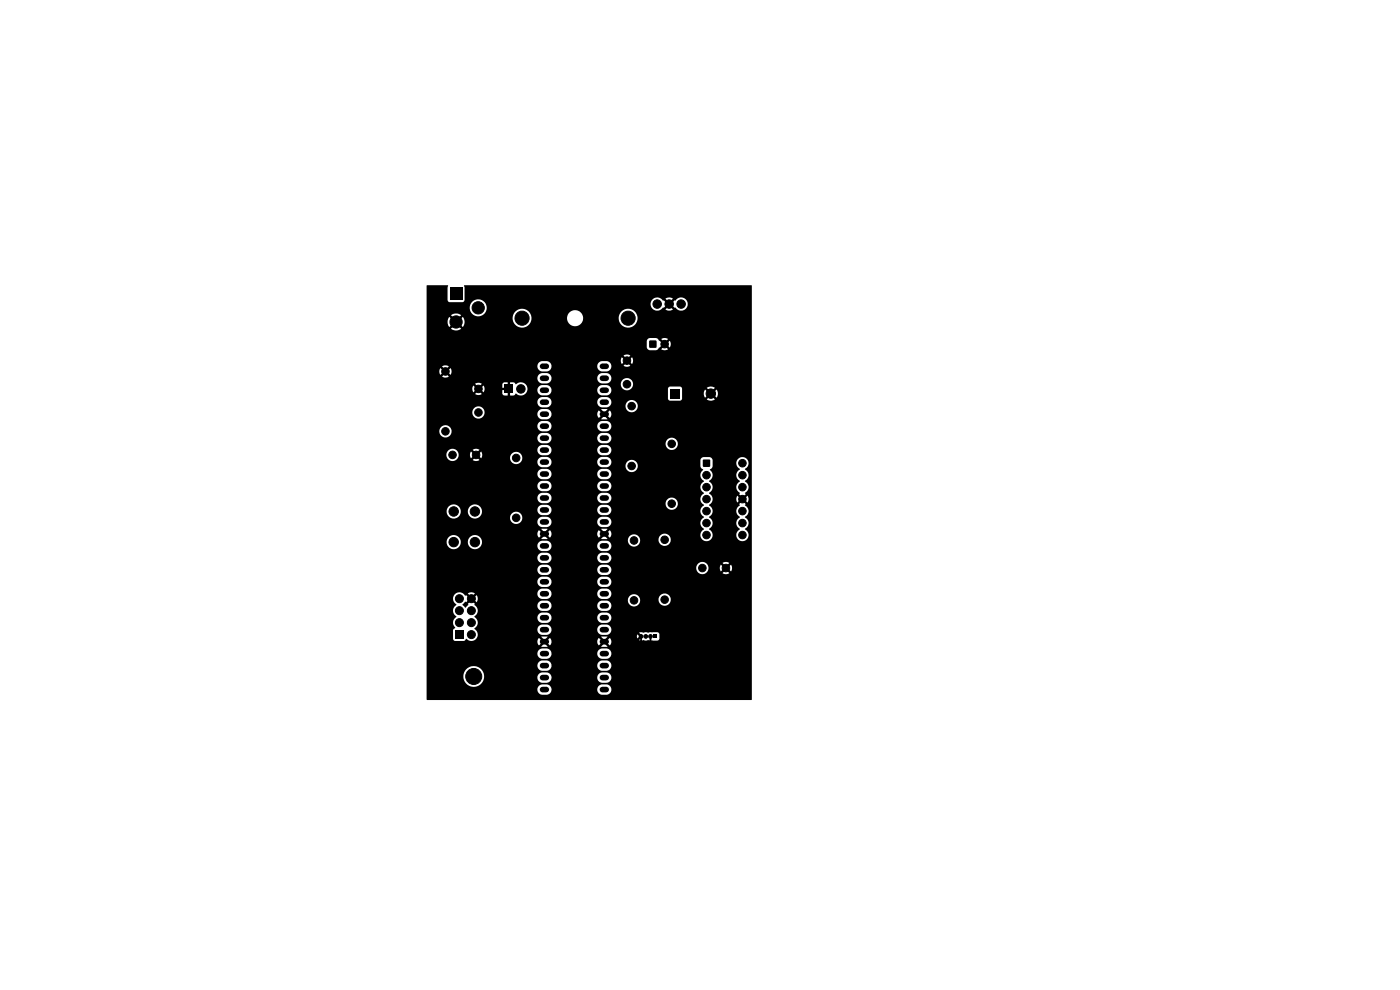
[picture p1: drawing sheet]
<svg xmlns="http://www.w3.org/2000/svg" width="297mm" height="210mm" viewBox="0 0 297 210" stroke-linecap="round" stroke-linejoin="round" font-family="sans-serif">
<g fill="none" stroke="#000" stroke-width="1.2">
<path d="M115.1 77.7h.8M127.8 77.7h.8M115.1 80.2h.8M115.1 82.8h.8M115.1 85.3h.8M115.1 87.9h.8M115.1 90.4h.8M115.1 92.9h.8M115.1 95.5h.8M115.1 98h.8M127.8 80.2h.8M127.8 82.8h.8"/>
<path d="M127.8 85.3h.8M127.8 87.9h.8M127.8 90.4h.8M127.8 92.9h.8M127.8 95.5h.8M127.8 98h.8M115.1 100.6h.8M115.1 103.1h.8M115.1 105.6h.8M115.1 108.2h.8M115.1 110.7h.8M115.1 113.3h.8"/>
<path d="M115.1 115.8h.8M115.1 118.3h.8M127.8 100.6h.8M127.8 103.1h.8M127.8 105.6h.8M127.8 108.2h.8M127.8 110.7h.8M127.8 113.3h.8M127.8 115.8h.8M127.8 118.3h.8M115.1 120.9h.8M115.1 123.4h.8"/>
<path d="M115.1 126h.8M115.1 128.5h.8M115.1 131h.8M115.1 133.6h.8M115.1 136.1h.8M115.1 138.7h.8M127.8 120.9h.8M127.8 123.4h.8M127.8 126h.8M127.8 128.5h.8M127.8 131h.8M127.8 133.6h.8"/>
<path d="M127.8 136.1h.8M127.8 138.7h.8M115.1 141.2h.8M115.1 143.7h.8M115.1 146.3h.8M127.8 141.2h.8M127.8 143.7h.8M127.8 146.3h.8"/>
</g>
<g fill="#000" stroke="#000" stroke-width=".21">
<circle cx="94.5" cy="78.8" r=".8"/>
<circle cx="96.7" cy="68.3" r="1.3"/>
<circle cx="101.4" cy="65.3" r="1.3"/>
<circle cx="110.7" cy="67.5" r="1.5"/>
<circle cx="133" cy="76.5" r=".8"/>
<circle cx="133.3" cy="67.5" r="1.5"/>
<circle cx="139.4" cy="64.5" r=".9"/>
<circle cx="141" cy="73" r=".8"/>
<circle cx="142" cy="64.5" r=".9"/>
<circle cx="144.5" cy="64.5" r=".9"/>
<circle cx="94.5" cy="91.5" r=".8"/>
<circle cx="96" cy="96.5" r=".8"/>
<circle cx="101" cy="96.5" r=".8"/>
<circle cx="101.5" cy="82.5" r=".8"/>
<circle cx="101.5" cy="87.5" r=".8"/>
<circle cx="109.5" cy="97.1" r=".8"/>
<circle cx="110.5" cy="82.5" r=".9"/>
<circle cx="133" cy="81.5" r=".8"/>
<circle cx="134" cy="98.8" r=".8"/>
<circle cx="134" cy="86.1" r=".8"/>
<circle cx="142.5" cy="94.1" r=".8"/>
<circle cx="150.8" cy="83.5" r="1"/>
<circle cx="157.5" cy="98.3" r=".8"/>
<circle cx="96.2" cy="115" r="1"/>
<circle cx="96.2" cy="108.5" r="1"/>
<circle cx="100.8" cy="115" r="1"/>
<circle cx="100.8" cy="108.5" r="1"/>
<circle cx="109.5" cy="109.8" r=".8"/>
<circle cx="134.5" cy="114.6" r=".8"/>
<circle cx="141" cy="114.5" r=".8"/>
<circle cx="142.5" cy="106.8" r=".8"/>
<circle cx="149.9" cy="108.4" r=".8"/>
<circle cx="149.9" cy="111" r=".8"/>
<circle cx="149.9" cy="103.3" r=".8"/>
<circle cx="149.9" cy="113.5" r=".8"/>
<circle cx="149.9" cy="105.9" r=".8"/>
<circle cx="149.9" cy="100.8" r=".8"/>
<circle cx="157.5" cy="100.8" r=".8"/>
<circle cx="157.5" cy="108.4" r=".8"/>
<circle cx="157.5" cy="113.5" r=".8"/>
<circle cx="157.5" cy="105.9" r=".8"/>
<circle cx="157.5" cy="103.3" r=".8"/>
<circle cx="157.5" cy="111" r=".8"/>
<circle cx="97.5" cy="129.5" r=".85"/>
<circle cx="97.5" cy="132.1" r=".85"/>
<circle cx="97.5" cy="127" r=".85"/>
<circle cx="100" cy="134.6" r=".85"/>
<circle cx="100" cy="129.5" r=".85"/>
<circle cx="100" cy="132.1" r=".85"/>
<circle cx="100" cy="127" r=".85"/>
<circle cx="134.5" cy="127.3" r=".8"/>
<circle cx="136" cy="135" r=".39"/>
<circle cx="137" cy="135" r=".39"/>
<circle cx="138" cy="135" r=".39"/>
<circle cx="141" cy="127.2" r=".8"/>
<circle cx="149" cy="120.5" r=".8"/>
<circle cx="154" cy="120.5" r=".8"/>
<circle cx="100.5" cy="143.5" r="1.7"/>
</g>
<path d="M90.5 60.6l4.5-.1v3.2l.4 .4h2.7l.3-.1 .2-.4v-2.6l-.2-.4 .1-.1 61 .1v87.8l-68.9 .1-.1-.1v-2.2h23.5a1.1 1.1 0 0 0 1 1.2h1.2a1.1 1.1 0 0 0 .8-1.2h9.7v.2a1.1 1.1 0 0 0 1 1h1.2a1.1 1.1 0 0 0 .8-1.2 1.1 1.1 0 0 0-1-1l-1.3 .1-.5 .4-.2 .5h-9.7a1.1 1.1 0 0 0-1-1l-1.3 .1-.5 .4-.2 .5h-23.5v-2.8h7.8a2.2 2.2 0 0 0 2.1 2.3 2.2 2.2 0 0 0 2.3-2h11.3v.1a1.1 1.1 0 0 0 1 1h1.2a1.1 1.1 0 0 0 .8-1.1h9.7v.1a1.1 1.1 0 0 0 1 1h1.2a1.1 1.1 0 0 0 .8-1.1 1.1 1.1 0 0 0-1-1.1l-1.3 .1-.5 .4-.2 .6h-9.7v-.2a1.1 1.1 0 0 0-1-.9l-1.3 .1-.5 .4-.2 .6-11.3-.1a2.21 2.21 0 0 0-2.1-2.3 2.21 2.21 0 0 0-2.3 2.1h-7.8v-2.3h23.5v.2a1.1 1.1 0 0 0 1 1h1.2a1.1 1.1 0 0 0 .8-1.2h9.7v.2a1.1 1.1 0 0 0 1 1h1.2a1.1 1.1 0 0 0 .8-1.2 1.1 1.1 0 0 0-1-1l-1.3 .1-.5 .4-.2 .5h-9.7a1.1 1.1 0 0 0-1-1l-1.3 .1-.5 .4-.2 .5h-23.5v-2.5h23.5a1.1 1.1 0 0 0 1 1.2l1.2-.1a1.1 1.1 0 0 0 .8-1.1h9.7v.1a1.1 1.1 0 0 0 1 1.1l1.2-.1a1.1 1.1 0 0 0 .8-1.1 1.1 1.1 0 0 0-1-1h-1.3l-.5 .5-.2 .5h-9.7a1.1 1.1 0 0 0-1-1h-1.3l-.5 .5-.2 .5h-23.5v-2.6h23.5l.1 .5 .2 .4 .7-.7 .4 .4-.6 .6h.2h1.2l-.6-.6 .4-.4 .7 .7 .2-.4 .1-.5h9.7l.1 .5 .2 .4 .7-.7 .4 .4-.6 .6h1.4l-.6-.6 .4-.4 .7 .7v-.1a1.1 1.1 0 0 0 0-1.5l-.7 .7-.4-.4 .6-.5h6.2l.1 .3 .4-.4-.4-.4-.1 .5-7.4-.1-.2 .1 .6 .5-.4 .4-.7-.7-.3 .7h-9.7l-.3-.7-.7 .7-.4-.4 .6-.5-.2-.1-1.2 .1 .6 .5-.4 .4-.7-.7-.3 .7h-23.5v-9.1h5.6l.2 .8 .5 .6a1.48 1.48 0 0 0 0 2.5 1.52 1.52 0 0 0-.2 2.4l-.5 .5v1.8l.2 .3 .3 .2h1.8l.4-.5a1.46 1.46 0 0 0 1.5 .4 1.46 1.46 0 0 0 1.1-1.2 1.34 1.34 0 0 0-.7-1.2h13.3v.2a1.1 1.1 0 0 0 1 1h1.2a1.1 1.1 0 0 0 .8-1.2h9.7v.2a1.1 1.1 0 0 0 1 1h1.2l.6-.5h6.1l.5 .6a.25 .25 0 0 0-.4 .2 .25 .25 0 0 0 .4 .2l-.5 .6 3.9 .1 .4-.4v-1l-.5-.4-1.9 .1-.4-.1-.6 .1-.4-.1-6.6 .1a1.1 1.1 0 0 0-.8-1.7l-1.3 .1-.5 .4-.2 .5h-9.7v-.2a1.1 1.1 0 0 0-1-.8l-1.3 .1-.5 .4-.2 .5h-13.3l-.1-.2a1.42 1.42 0 0 0 .1-2.3h13.3v.1a1.1 1.1 0 0 0 1 1h1.2a1.1 1.1 0 0 0 .8-1.1h9.7v.1a1.1 1.1 0 0 0 1 1h1.2a1.1 1.1 0 0 0 .8-1.1 1.1 1.1 0 0 0-1-1.1l-1.3 .1-.5 .5-.2 .5h-9.7v-.2a1.1 1.1 0 0 0-1-.9l-1.3 .1-.5 .5-.2 .5h-13.3l-.1-.2a1.42 1.42 0 0 0 .1-2.4h13.3v.2a1.1 1.1 0 0 0 1 1h1.2a1.1 1.1 0 0 0 .8-1.2h9.7v.2a1.1 1.1 0 0 0 1 1h1.2a1.1 1.1 0 0 0 .8-1.2 1.1 1.1 0 0 0-1-1l-1.3 .1-.5 .4-.2 .5h-9.7v-.2a1.1 1.1 0 0 0-1-.8l-1.3 .1-.5 .4-.2 .5h-13.3l-.1-.1 .2-.2-.7-.6 .4-.4 .6 .7 .2-.6h31.9a1.3 1.3 0 0 0 1.4 1.4 1.3 1.3 0 0 0 1.2-1.5h3.9v.2a1.3 1.3 0 0 0 2 1 1.3 1.3 0 0 0 0-2.2 1.3 1.3 0 0 0-2 1l-3.9-.1a1.31 1.31 0 0 0-1.4-.9 1.31 1.31 0 0 0-1.2 1.1h-31.9l-.2-1-.6 .7-.4-.4 .6-.6h13.3v.1a1.1 1.1 0 0 0 1 1.1l1.2-.1a1.1 1.1 0 0 0 .8-1.1h9.7v.1a1.1 1.1 0 0 0 1 1.1l1.2-.1a1.1 1.1 0 0 0 .8-1.1 1.1 1.1 0 0 0-1-1h-1.3l-.5 .5-.2 .5h-9.7a1.1 1.1 0 0 0-1-1h-1.3l-.5 .5-.2 .5h-13.3a1.33 1.33 0 0 0-1.5 0l.7 .6-.4 .4-.6-.7-.1 .2a1.6 1.6 0 0 0-2-.6l-.5 .5-.2 .6h-5.6v-3.6h23.5a1.1 1.1 0 0 0 1 1.2h1.2a1.1 1.1 0 0 0 .8-1.2h9.7v.2a1.1 1.1 0 0 0 1 1h1.2a1.1 1.1 0 0 0 .8-1.2 1.1 1.1 0 0 0-1-1l-1.3 .1-.5 .4-.2 .5h-9.7a1.1 1.1 0 0 0-1-1l-1.3 .1-.5 .4-.2 .5h-23.5v-2.5h23.5a1.1 1.1 0 0 0 1 1.2h1.2a1.1 1.1 0 0 0 .8-1.2h9.7v.2a1.1 1.1 0 0 0 1 1h1.2a1.1 1.1 0 0 0 .7-1.6h18.1v.2a1.3 1.3 0 0 0 1.4 1.2 1.3 1.3 0 0 0 1.2-1.4h2.4l.2 .8 .7-.7 .4 .4-.7 .7a1.29 1.29 0 0 0 1.4 0l-.7-.7 .4-.4 .7 .7a1.29 1.29 0 0 0 0-1.4l-.7 .7-.4-.4 .7-.7a1.29 1.29 0 0 0-1.4 0l.7 .7-.4 .4-.7-.7-.2 .6h-2.4a1.3 1.3 0 0 0-1.3-1.2 1.3 1.3 0 0 0-1.3 1.2h-18.1l-.6-.5-1.3-.1-.6 .2-.4 .8h-9.7v-.2a1.1 1.1 0 0 0-1-.8l-1.3 .1-.5 .4-.2 .5h-23.5v-2.5h23.5v.1a1.1 1.1 0 0 0 1 1h1.2a1.1 1.1 0 0 0 .8-1.1h9.7v.1a1.1 1.1 0 0 0 1 1h1.2a1.1 1.1 0 0 0 .8-1.1 1.1 1.1 0 0 0-1-1.1l-1.3 .1-.5 .5-.2 .5h-9.7a1.1 1.1 0 0 0-1-1.1l-1.3 .1-.5 .5-.2 .5h-23.5v-3.4h4.2a1.51 1.51 0 0 0 1.5 1.6 1.51 1.51 0 0 0 1.6-1.6h1.4v.2a1.5 1.5 0 0 0 1.2 1.4 1.5 1.5 0 0 0 1.7-.8h11.9v.2a1.1 1.1 0 0 0 1 1h1.2a1.1 1.1 0 0 0 .8-1.2h9.7v.2a1.1 1.1 0 0 0 1 1h1.2a1.1 1.1 0 0 0 .8-1.2 1.1 1.1 0 0 0-1-1l-1.3 .1-.5 .4-.2 .5h-9.7v-.2a1.1 1.1 0 0 0-1-.8l-1.3 .1-.5 .4-.2 .5h-11.9l.2-.6-.1-.6h31v.3a1.3 1.3 0 0 0 1.5 1.1 1.3 1.3 0 0 0 1.1-1.5h3.9v.2a1.3 1.3 0 0 0 2 1 1.3 1.3 0 0 0 0-2.2 1.3 1.3 0 0 0-2 1l-3.9-.1a1.31 1.31 0 0 0-1.4-.9 1.31 1.31 0 0 0-1.2 1.1h-31l-.1-.1a1.51 1.51 0 0 0-1.6-.9 1.51 1.51 0 0 0-1.3 1.4h-1.4l-.1-.3a1.51 1.51 0 0 0-1.6-1.1 1.51 1.51 0 0 0-1.4 1.4h-4.2v-1.7h23.5l.1 .5 .2 .4 .7-.7 .4 .3-.6 .6 .2 .1 1.2-.1-.6-.6 .4-.3 .7 .7 .2-.4 .1-.5h9.7l.1 .5 .2 .4 .7-.7 .4 .3-.6 .6h1.4l-.6-.6 .4-.3 .7 .7a1.09 1.09 0 0 0 0-1.6l-.7 .6-.4-.3 .6-.6h-1.4l.6 .6-.4 .3-.7-.6-.3 .7h-9.7l-.3-.7-.7 .6-.4-.3 .6-.6h-.2h-1.2l.6 .6-.4 .3-.7-.6-.3 .7h-23.5v-4.8h4.2v.2a1.51 1.51 0 0 0 1.7 1.4 1.51 1.51 0 0 0 1.4-1.6h1.4v.2a1.5 1.5 0 0 0 2.4 1.1h6.6v.3a1.3 1.3 0 0 0 .9 1.1 1.3 1.3 0 0 0 1.4-.5h3.5v.4a1.1 1.1 0 0 0 1 .8h1.2a1.1 1.1 0 0 0 .8-1.2h9.7v.4a1.1 1.1 0 0 0 1 .8h1.2a1.1 1.1 0 0 0 .8-1.2 1.1 1.1 0 0 0-1-1l-1.3 .1-.5 .4-.2 .5h-9.7v-.1a1.1 1.1 0 0 0-1-.9l-1.3 .1-.5 .4-.2 .5h-3.4a1.3 1.3 0 0 0-.7-2 1.3 1.3 0 0 0-1.7 1.1h-6.6l.1-.1a1.49 1.49 0 0 0 .5-1.5h11.8v.2a1.1 1.1 0 0 0 1 1h1.2a1.1 1.1 0 0 0 .8-1.2h9.7v.2a1.1 1.1 0 0 0 1 1h1.2a1.1 1.1 0 0 0 .8-1.2 1.1 1.1 0 0 0-1-1l-1.3 .1-.5 .4-.2 .5h-9.7v-.2a1.1 1.1 0 0 0-1-.8l-1.3 .1-.5 .4-.2 .5h-11.8l-.1-.2a1.51 1.51 0 0 0-1.6-.9 1.51 1.51 0 0 0-1.3 1.4h-1.4l-.1-.3a1.51 1.51 0 0 0-1.6-1.1 1.51 1.51 0 0 0-1.4 1.4h-4.2v-1.7h50.7v.3a1.3 1.3 0 0 0 2 1 1.3 1.3 0 0 0 0-2.3 1.3 1.3 0 0 0-2 1h-50.7v-1.1h23.5v.3a1.1 1.1 0 0 0 1 .8h1.2a1.1 1.1 0 0 0 .8-1.1h9.7v.3a1.1 1.1 0 0 0 1 .8h1.2a1.1 1.1 0 0 0 .8-1.1 1.1 1.1 0 0 0-1-1.1l-1.3 .1-.5 .5-.2 .5h-9.7v-.2a1.1 1.1 0 0 0-1-.9l-1.3 .1-.5 .5-.2 .5h-23.5v-2.6h23.5v.2a1.1 1.1 0 0 0 1 1h1.2a1.1 1.1 0 0 0 .8-1.2h9.7v.2a1.1 1.1 0 0 0 1 1h1.2a1.1 1.1 0 0 0 .8-1.2 1.1 1.1 0 0 0-1-1l-1.3 .1-.5 .4-.2 .5h-9.7a1.1 1.1 0 0 0-1-1l-1.3 .1-.5 .4-.2 .5h-23.5v-2.5h23.5a1.1 1.1 0 0 0 1 1.2l1.2-.1a1.1 1.1 0 0 0 .8-1.1h9.7v.1a1.1 1.1 0 0 0 1 1.1l1.2-.1a1.1 1.1 0 0 0 .8-1.1 1.1 1.1 0 0 0-1-1h-1.3l-.5 .5-.2 .5h-9.7a1.1 1.1 0 0 0-1-1h-1.3l-.5 .5-.2 .5h-23.5v-4.1h4.2a1.3 1.3 0 0 0 1.3 1.4 1.3 1.3 0 0 0 1.3-1.4h2.4l.2 .8 .7-.7 .4 .4-.7 .7a1.29 1.29 0 0 0 1.4 0l-.7-.7 .4-.4 .7 .7 .1-.2h6a1.3 1.3 0 0 0 .8 1.4 1.3 1.3 0 0 0 1.5-.5h3.5v.4a1.1 1.1 0 0 0 1 .8h1.2a1.1 1.1 0 0 0 .8-1.2h9.7v.4a1.1 1.1 0 0 0 1 .8h1.2l.5-.4h3.3v.3a1.3 1.3 0 0 0 2.1 .9 1.3 1.3 0 0 0-.3-2.2h14.1v1.3l.6 .7a1.39 1.39 0 0 0 .2 2.4 1.42 1.42 0 0 0-.8 1.2 1.42 1.42 0 0 0 .8 1.3 1.42 1.42 0 0 0-.8 1.3 1.42 1.42 0 0 0 .8 1.3 1.42 1.42 0 0 0-.8 1.2 1.42 1.42 0 0 0 .8 1.3 1.42 1.42 0 0 0-.8 1.3 1.42 1.42 0 0 0 .8 1.2 1.34 1.34 0 0 0-.6 2.1 1.34 1.34 0 0 0 2.2 0 1.34 1.34 0 0 0-.6-2.1 1.42 1.42 0 0 0 .8-1.2 1.42 1.42 0 0 0-.8-1.3 1.42 1.42 0 0 0 .8-1.3 1.42 1.42 0 0 0-.8-1.3 1.43 1.43 0 0 0 0-2.5 1.42 1.42 0 0 0 .8-1.3 1.42 1.42 0 0 0-.8-1.2 1.44 1.44 0 0 0 .2-2.5l.5-.5 .1-.9h5a1.77 1.77 0 0 0 .8 1.3 1.42 1.42 0 0 0-.8 1.3 1.42 1.42 0 0 0 .8 1.3 1.42 1.42 0 0 0-.8 1.2 1.42 1.42 0 0 0 .8 1.3l-.2 .2 .7 .7-.4 .3-.7-.6a1.29 1.29 0 0 0 0 1.4l.7-.7 .4 .4-.7 .7 .2 .2a1.38 1.38 0 0 0-.8 1.3 1.38 1.38 0 0 0 .8 1.2 1.42 1.42 0 0 0-.8 1.3 1.42 1.42 0 0 0 .8 1.2 1.34 1.34 0 0 0-.5 2.1 1.34 1.34 0 0 0 2.1 0 1.34 1.34 0 0 0-.6-2.1 1.42 1.42 0 0 0 .8-1.2 1.42 1.42 0 0 0-.8-1.3 1.42 1.42 0 0 0 .8-1.3 1.42 1.42 0 0 0-.8-1.3l.2-.1-.7-.7 .4-.4 .7 .7a1.29 1.29 0 0 0 0-1.4l-.7 .6-.4-.3 .7-.7-.2-.1a1.71 1.71 0 0 0 .7-1.9l-.7-.8a1.38 1.38 0 0 0 .8-1.2 1.38 1.38 0 0 0-.8-1.3 1.32 1.32 0 0 0 .3-2.3 1.32 1.32 0 0 0-2.1 1h-5v-.6l-.3-.5-.4-.1h-1.2a.74 .74 0 0 0-.7 .7l-14.7-.2a1.3 1.3 0 0 0-1.2 1.2h-3.3a1.1 1.1 0 0 0-.7-1.8l-1.3 .1-.5 .4-.2 .5h-9.7v-.1a1.1 1.1 0 0 0-1-.9l-1.3 .1-.5 .4-.2 .5h-3.4a1.3 1.3 0 0 0-.7-2 1.3 1.3 0 0 0-1.7 1.1h-6l.1-.6-.2-.6-.7 .7-.4-.4 .7-.7h12.3a1.1 1.1 0 0 0 1 1.2h1.2a1.1 1.1 0 0 0 .8-1.2h9.7v.2a1.1 1.1 0 0 0 1 1h1.2a1.1 1.1 0 0 0 .8-1.2 1.1 1.1 0 0 0-1-1l-1.3 .1-.5 .4-.2 .5h-9.7v-.2a1.1 1.1 0 0 0-1-.8l-1.3 .1-.5 .4-.2 .5h-12.3a1.29 1.29 0 0 0-1.4 0l.7 .7-.4 .4-.7-.7-.2 .6h-2.4a1.3 1.3 0 0 0-1.3-1.2 1.3 1.3 0 0 0-1.3 1.2h-4.2v-2.4h50.7v.3a1.3 1.3 0 0 0 2 1 1.3 1.3 0 0 0 0-2.3 1.3 1.3 0 0 0-2 1h-50.7v-1.1h23.5v.1a1.1 1.1 0 0 0 1 1h1.2a1.1 1.1 0 0 0 .8-1.1h9.7v.1a1.1 1.1 0 0 0 1 1h1.2a1.1 1.1 0 0 0 .8-1.1 1.1 1.1 0 0 0-1-1.1l-1.3 .1-.5 .5-.2 .5h-9.7v-.2a1.1 1.1 0 0 0-1-.9l-1.3 .1-.5 .5-.2 .5h-23.5v-1.5h2.7v.2a1.3 1.3 0 0 0 2 1 1.3 1.3 0 0 0-.2-2.3h19v.2a1.1 1.1 0 0 0 1 1h1.2a1.1 1.1 0 0 0 .8-1.2h9.7v.2a1.1 1.1 0 0 0 1 1h1.2a1.1 1.1 0 0 0 .8-1.2 1.1 1.1 0 0 0-1-1l-1.3 .1-.5 .4-.2 .5h-9.7a1.1 1.1 0 0 0-1-1l-1.3 .1-.5 .4-.2 .5h-19l-.4-.1a1.3 1.3 0 0 0-1.4 1.2h-2.7v-4h9.7v.2a1.3 1.3 0 0 0 1.2 1.2 1.3 1.3 0 0 0 1.4-1h11.2v.1a1.1 1.1 0 0 0 1 1.1l1.2-.1a1.1 1.1 0 0 0 .8-1.1h9.7l.1 .5 .2 .4 .7-.7 .4 .3-.6 .6h1.4l-.6-.6 .4-.3 .7 .7a1.09 1.09 0 0 0 0-1.6l-.7 .6-.4-.3 .6-.6h-1.2h-.2l.6 .6-.4 .3-.7-.6-.3 .7h-9.7a1.1 1.1 0 0 0-1-1h-1.3l-.4 .3-.3 .7h-11.2v-.2a1.3 1.3 0 0 0-1.2-1.4 1.3 1.3 0 0 0-1.4 1.2h-9.7v-2.2h23.5v.2a1.1 1.1 0 0 0 1 1h1.2a1.1 1.1 0 0 0 .8-1.2h9.7v.2a1.1 1.1 0 0 0 1 1h1.2l.5-.4h3.3v.3a1.3 1.3 0 0 0 2 1 1.3 1.3 0 0 0 0-2.3 1.3 1.3 0 0 0-2 1h-3.3a1.1 1.1 0 0 0-.7-1.8l-1.3 .1-.5 .3-.2 .6h-9.7v-.1a1.1 1.1 0 0 0-1-.9l-1.3 .1-.5 .3-.2 .6h-23.5v-2.8h9.7l.2 .8 .7-.7 .4 .4-.7 .7a1.29 1.29 0 0 0 1.4 0l-.7-.7 .4-.4 .7 .7a1.3 1.3 0 0 0 0-1.4l-.7 .7-.4-.4 .6-.5h4.5v.7h1v.4h-1v.8l.2 .3 .9 .1v-1h.5v1h.8l.4-.4a1.55 1.55 0 0 0 2.5-.8h2.1l.1 .5a1.1 1.1 0 0 0 .9 .7h1.2a1.1 1.1 0 0 0 .8-1.2h9.7l.1 .5a1.1 1.1 0 0 0 .9 .7h1.2a1.1 1.1 0 0 0 .8-1.2 1.1 1.1 0 0 0-1-1l-1.3 .1-.5 .3-.2 .6h-9.7a1.1 1.1 0 0 0-1-1l-1.3 .1-.5 .3-.2 .6h-2.1l-.1-.7-.4-.6h20.3a1.3 1.3 0 0 0 .7 1.3 1.3 1.3 0 0 0 1.5-.2h7.8v2.1l.4 .4 2.3-.1 .3-.3v-1.2h4.6l.3 1 .7-.8 .4 .4-.8 .7a1.48 1.48 0 0 0 1.8 0l-.8-.7 .4-.4 .8 .7a1.49 1.49 0 0 0-.1-1.7l-.7 .8-.4-.4 .7-.8a1.49 1.49 0 0 0-1.7 .1l.8 .7-.4 .4-.7-.8-.3 .8h-4.6v-1l-.5-.4h-2.1l-.4 .5h-7.8l.1-.2a1.3 1.3 0 0 0-.5-2 1.3 1.3 0 0 0-1.8 1.1h-20.3l-1-.3-.9 .4-.5-.4h-.8v1h-.5v-1l-.9 .1-.2 .4h-4.5l.1-.2a1.29 1.29 0 0 0-1.4 0l.7 .7-.4 .4-.7-.7-.2 .6h-9.7v-2.2h23.5a1.1 1.1 0 0 0 1 1.1h1.2a1.1 1.1 0 0 0 .8-1.1h9.7v.1a1.1 1.1 0 0 0 1 1h1.2a1.1 1.1 0 0 0 .8-1.1 1.1 1.1 0 0 0-1-1.1l-1.3 .1-.5 .5-.2 .5h-9.7v-.2a1.1 1.1 0 0 0-1-.9l-1.3 .1-.5 .5-.2 .5h-23.5v-1.5h2.7l.2 .8 .7-.7 .4 .4-.7 .7a1.29 1.29 0 0 0 1.4 0l-.7-.7 .4-.4 .7 .7a1.29 1.29 0 0 0 0-1.4l-.7 .7-.4-.4 .7-.7-.2-.1h19v.2a1.1 1.1 0 0 0 1 1h1.2a1.1 1.1 0 0 0 .8-1.2h9.7v.2a1.1 1.1 0 0 0 1 1h1.2a1.1 1.1 0 0 0 .8-1.2 1.1 1.1 0 0 0-1-1l-1.3 .1-.5 .3-.2 .6h-9.7v-.2a1.1 1.1 0 0 0-1-.8l-1.3 .1-.5 .3-.2 .6h-19l-.6-.1-.6 .2 .7 .7-.4 .4-.7-.7-.2 .6h-2.7v-2.3h41.2l.2 .8 .7-.7 .4 .4-.7 .7a1.29 1.29 0 0 0 1.4 0l-.7-.7 .4-.4 .7 .7a1.29 1.29 0 0 0 0-1.4l-.7 .7-.4-.4 .7-.7a1.29 1.29 0 0 0-1.4 0l.7 .7-.4 .4-.7-.7-.2 .6h-41.2v-4h46.7v1.3l.4 .5h1.8l1.2-1.2 .4 .4-.7 .7a1.29 1.29 0 0 0 1.4 0l-.7-.7 .4-.4 .7 .7a1.29 1.29 0 0 0 0-1.4l-.7 .7-.4-.4 .7-.7a1.29 1.29 0 0 0-1.4 0l.7 .7-.4 .4-1.2-1.2-1.5-.1a.74 .74 0 0 0-.7 .7h-46.7v-4.2h4.5v.7l.3 .5 .7-.7 .4 .3-.7 .7a1.79 1.79 0 0 0 2.1 0l-.7-.7 .4-.3 .7 .6a1.79 1.79 0 0 0 .1-1.9h10.4v.2a2 2 0 0 0 2.2 1.9 2 2 0 0 0 1.9-2.1h7.5v.2a1.71 1.71 0 0 0 1.8 1.6 1.71 1.71 0 0 0 1.6-1.8h7.5v.2a2 2 0 0 0 3.1 1.6 2 2 0 0 0 0-3.4 2 2 0 0 0-3.1 1.6h-7.5v-.2a1.71 1.71 0 0 0-1.8-1.4 1.71 1.71 0 0 0-1.6 1.6h-7.5a2 2 0 0 0-2-1.9 2 2 0 0 0-2.1 1.9h-10.4l-.1-.2-.7 .7-.4-.3 .7-.7a1.79 1.79 0 0 0-2.1 0l.7 .7-.4 .3-.7-.7-.3 1h-4.5v-3h9.1v.2a1.8 1.8 0 0 0 2.4 1.6 1.8 1.8 0 0 0 1-2.6h35v.2a1.46 1.46 0 0 0 1.1 1.3 1.46 1.46 0 0 0 1.6-.7l.1 .1 .8-.8 .3 .4-.7 .8a1.38 1.38 0 0 0 1.6 0l-.8-.8 .4-.4 .7 .8 .2-.1a1.43 1.43 0 0 0 2.1 .3 1.43 1.43 0 0 0-.1-2.2 1.43 1.43 0 0 0-2.1 .5l-.1-.1-.7 .8-.4-.4 .8-.8a1.38 1.38 0 0 0-1.6 0l.7 .8-.3 .4-.8-.8-.1 .1a1.43 1.43 0 0 0-1.6-.7 1.43 1.43 0 0 0-1.1 1.3l-35-.1a1.8 1.8 0 0 0-2-.7 1.8 1.8 0 0 0-1.4 1.6h-9.1zM95.4 61h2.7v2.6h-2.7zM137.8 72.3h1.4v1.4h-1.4zM107.1 81.6h1.8v1.8h-1.8zM142.2 82.5h2v2h-2zM149.2 97.5h1.4v1.5h-1.4zM96.6 133.8h1.7v1.7h-1.7zM98.1 128.2l.6-.6 .2 .2 .6-.7 .4 .4-.7 .6 .1 .2-.5 .6zM138.6 134.6h.8v.8h-.8z" fill="#000"/>
<path d="M136 135v1l1 1 1-1v-1" fill="none" stroke="#000" stroke-width=".38"/>
</svg>
